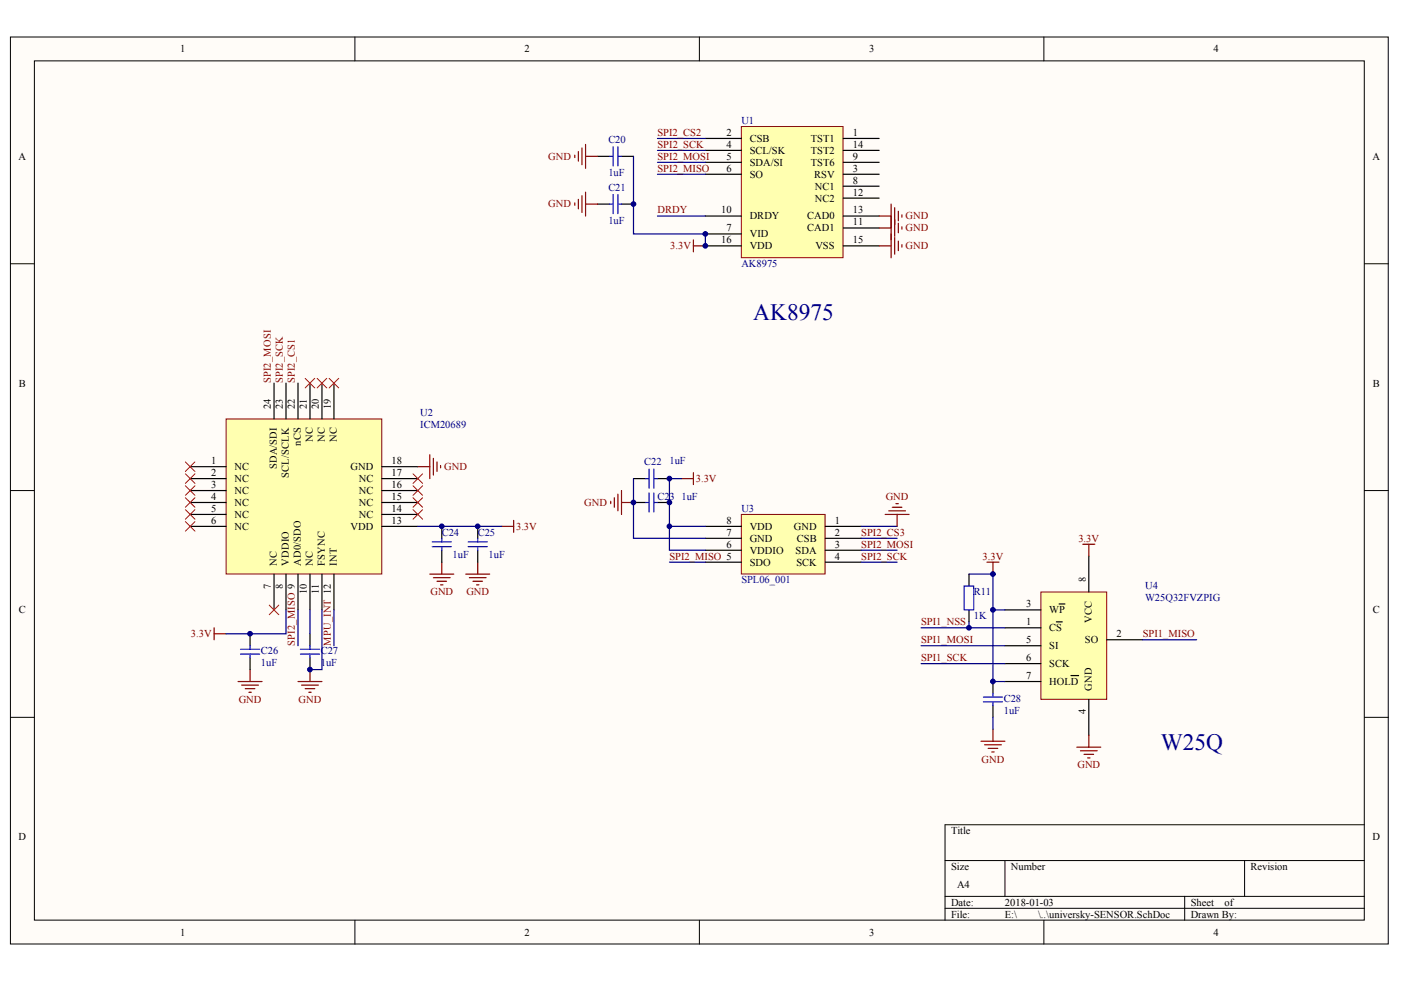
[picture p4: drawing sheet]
<svg xmlns="http://www.w3.org/2000/svg" width="287mm" height="202mm" viewBox="0 0 287 202" stroke-linecap="round" stroke-linejoin="round" font-family="sans-serif">
<defs><g id="words">
<g font-size="4.8" fill="#000080">
<text x="154.2" y="65.6">AK8975</text>
<text x="237.6" y="153.6">W25Q</text>
</g>
<g font-size="2.2">
<text x="36.9" y="10.7">1</text>
<text x="107.4" y="10.7">2</text>
<text x="177.9" y="10.7">3</text>
<text x="248.4" y="10.7">4</text>
<text x="148.7" y="27.8">2</text>
<text x="153.5" y="29.1">CSB</text>
<text x="166" y="29.1">TST1</text>
<text x="174.6" y="27.8">1</text>
<text x="3.8" y="32.7">A</text>
<text x="148.7" y="30.3">4</text>
<text x="148.7" y="32.7">5</text>
<text x="148.7" y="35.2">6</text>
<text x="153.5" y="31.5">SCL/SK</text>
<text x="153.5" y="33.9">SDA/SI</text>
<text x="166" y="31.5">TST2</text>
<text x="166" y="33.9">TST6</text>
<text x="174.6" y="30.3">14</text>
<text x="174.6" y="32.7">9</text>
<text x="174.6" y="35.2">3</text>
<text x="281" y="32.7">A</text>
<text x="153.5" y="36.4">SO</text>
<text x="166.7" y="36.4">RSV</text>
<text x="166.8" y="38.8">NC1</text>
<text x="166.8" y="41.3">NC2</text>
<text x="174.6" y="37.6">8</text>
<text x="174.6" y="40.1">12</text>
<text x="147.6" y="43.7">10</text>
<text x="148.7" y="47.4">7</text>
<text x="153.5" y="44.9">DRDY</text>
<text x="165.3" y="47.4">CAD1</text>
<text x="165.3" y="44.9">CAD0</text>
<text x="174.6" y="46.2">11</text>
<text x="174.6" y="43.7">13</text>
<text x="147.6" y="49.8">16</text>
<text x="153.5" y="48.6">VID</text>
<text x="153.5" y="51.1">VDD</text>
<text x="166.9" y="51.1">VSS</text>
<text x="174.6" y="49.8">15</text>
<text x="3.9" y="79.2">B</text>
<text x="281.1" y="79.2">B</text>
<text x="43.2" y="95.1">1</text>
<text x="80.1" y="95.1">18</text>
<text x="43.2" y="97.5">2</text>
<text x="43.2" y="99.9">3</text>
<text x="48" y="96.3">NC</text>
<text x="48" y="98.7">NC</text>
<text x="48" y="101.2">NC</text>
<text x="71.8" y="96.3">GND</text>
<text x="73.5" y="101.2">NC</text>
<text x="73.5" y="98.7">NC</text>
<text x="80.1" y="99.9">16</text>
<text x="80.1" y="97.5">17</text>
<text x="43.2" y="102.4">4</text>
<text x="43.2" y="104.8">5</text>
<text x="43.2" y="107.3">6</text>
<text x="48" y="103.6">NC</text>
<text x="48" y="106.1">NC</text>
<text x="73.5" y="106.1">NC</text>
<text x="73.5" y="103.6">NC</text>
<text x="80.1" y="107.3">13</text>
<text x="80.1" y="104.8">14</text>
<text x="80.1" y="102.4">15</text>
<text x="148.7" y="107.3">8</text>
<text x="170.9" y="107.3">1</text>
<text x="48" y="108.5">NC</text>
<text x="71.8" y="108.5">VDD</text>
<text x="148.7" y="112.2">6</text>
<text x="148.7" y="109.7">7</text>
<text x="153.5" y="113.4">VDDIO</text>
<text x="153.5" y="110.9">GND</text>
<text x="153.5" y="108.5">VDD</text>
<text x="162.5" y="108.5">GND</text>
<text x="162.9" y="113.4">SDA</text>
<text x="163.1" y="110.9">CSB</text>
<text x="170.9" y="112.2">3</text>
<text x="170.9" y="109.7">2</text>
<text x="153.5" y="115.8">SDO</text>
<text x="163" y="115.8">SCK</text>
<text x="170.9" y="114.6">4</text>
<text x="3.9" y="125.6">C</text>
<text x="210" y="124.4">3</text>
<text x="214.8" y="125.6">WP</text>
<text x="281.1" y="125.6">C</text>
<text x="210" y="128.1">1</text>
<text x="210" y="131.7">5</text>
<text x="214.8" y="129.3">CS</text>
<text x="222.1" y="131.7">SO</text>
<text x="228.5" y="130.5">2</text>
<text x="210" y="135.4">6</text>
<text x="214.8" y="132.9">SI</text>
<text x="214.8" y="136.6">SCK</text>
<text x="210" y="139.1">7</text>
<text x="214.8" y="140.3">HOLD</text>
<text x="3.8" y="172.1">D</text>
<text x="194.7" y="170.8">Title</text>
<text x="281" y="172.1">D</text>
<text x="194.7" y="178.2">Size</text>
<text x="207" y="178.2">Number</text>
<text x="256" y="178.2">Revision</text>
<text x="194.7" y="185.5">Date:</text>
<text x="195.9" y="181.8">A4</text>
<text x="205.7" y="185.5">2018-01-03</text>
<text x="243.7" y="185.5">Sheet</text>
<text x="250.7" y="185.5">of</text>
<text x="36.9" y="191.6">1</text>
<text x="107.4" y="191.6">2</text>
<text x="177.9" y="191.6">3</text>
<text x="194.7" y="187.9">File:</text>
<text x="205.7" y="187.9">E:\</text>
<text x="212.5" y="187.9">\..\universky-SENSOR.SchDoc</text>
<text x="243.7" y="187.9">Drawn By:</text>
<text x="248.4" y="191.6">4</text>
</g>
<g font-size="2.2" fill="#000080">
<text x="124.5" y="29.3">C20</text>
<text x="151.8" y="25.4">U1</text>
<text x="124.5" y="36.1">1uF</text>
<text x="124.5" y="39.1">C21</text>
<text x="124.5" y="45.9">1uF</text>
<text x="151.8" y="54.7">AK8975</text>
<text x="86" y="85.3">U2</text>
<text x="86" y="87.7">ICM20689</text>
<text x="131.9" y="95.3">C22</text>
<text x="137" y="95.1">1uF</text>
<text x="134.6" y="102.4">C2</text>
<text x="137.1" y="102.4">3</text>
<text x="139.5" y="102.4">1uF</text>
<text x="151.8" y="104.8">U3</text>
<text x="90.4" y="109.7">C24</text>
<text x="97.8" y="109.7">C25</text>
<text x="92.6" y="114.4">1uF</text>
<text x="100" y="114.4">1uF</text>
<text x="151.8" y="119.5">SPL06_001</text>
<text x="199.4" y="121.9">R11</text>
<text x="234.4" y="120.7">U4</text>
<text x="234.4" y="123.2">W25Q32FVZPIG</text>
<text x="199.4" y="126.8">1K</text>
<text x="53.4" y="136.4">1uF</text>
<text x="53.4" y="133.9">C26</text>
<text x="65.7" y="136.4">1uF</text>
<text x="65.7" y="133.9">C27</text>
<text x="205.5" y="143.7">C28</text>
<text x="205.5" y="146.1">1uF</text>
</g>
<g font-size="2.2" fill="#800000">
<text x="134.6" y="27.8">SPI2_CS2</text>
<text x="112.2" y="32.7">GND</text>
<text x="134.6" y="30.3">SPI2_SCK</text>
<text x="134.6" y="32.7">SPI2_MOSI</text>
<text x="134.6" y="35.2">SPI2_MISO</text>
<text x="112.2" y="42.5">GND</text>
<text x="134.6" y="43.7">DRDY</text>
<text x="185.4" y="47.4">GND</text>
<text x="185.4" y="44.9">GND</text>
<text x="137.2" y="51.1">3.3V</text>
<text x="185.4" y="51.1">GND</text>
<text x="90.9" y="96.3">GND</text>
<text x="142.4" y="98.7">3.3V</text>
<text x="119.6" y="103.6">GND</text>
<text x="181.3" y="102.4">GND</text>
<text x="105.6" y="108.5">3.3V</text>
<text x="176.3" y="112.2">SPI2_MOSI</text>
<text x="176.3" y="109.7">SPI2_CS3</text>
<text x="220.8" y="110.9">3.3V</text>
<text x="137" y="114.6">SPI2_MISO 5</text>
<text x="176.3" y="114.6">SPI2_SCK</text>
<text x="201.1" y="114.6">3.3V</text>
<text x="88.1" y="121.9">GND</text>
<text x="95.5" y="121.9">GND</text>
<text x="39.1" y="130.5">3.3V</text>
<text x="188.6" y="128.1">SPI1_NSS</text>
<text x="188.6" y="131.7">SPI1_MOSI</text>
<text x="233.9" y="130.5">SPI1_MISO</text>
<text x="188.6" y="135.4">SPI1_SCK</text>
<text x="48.9" y="143.9">GND</text>
<text x="61.1" y="143.9">GND</text>
<text x="200.9" y="156.2">GND</text>
<text x="220.6" y="157.4">GND</text>
</g>
<g font-size="2.1">
<text x="55.5" y="83.8" transform="rotate(-90 55.5 83.8)">24</text>
<text x="57.9" y="83.8" transform="rotate(-90 57.9 83.8)">23</text>
<text x="60.4" y="83.8" transform="rotate(-90 60.4 83.8)">22</text>
<text x="62.8" y="83.8" transform="rotate(-90 62.8 83.8)">21</text>
<text x="65.3" y="83.8" transform="rotate(-90 65.3 83.8)">20</text>
<text x="67.7" y="83.8" transform="rotate(-90 67.7 83.8)">19</text>
<text x="61.6" y="91.3" transform="rotate(-90 61.6 91.3)">nCS</text>
<text x="64.1" y="90.6" transform="rotate(-90 64.1 90.6)">NC</text>
<text x="66.5" y="90.6" transform="rotate(-90 66.5 90.6)">NC</text>
<text x="69" y="90.6" transform="rotate(-90 69 90.6)">NC</text>
<text x="56.7" y="96.1" transform="rotate(-90 56.7 96.1)">SDA/SDI</text>
<text x="59.1" y="97.8" transform="rotate(-90 59.1 97.8)">SCL/SCLK</text>
<text x="56.7" y="115.9" transform="rotate(-90 56.7 115.9)">NC</text>
<text x="59.1" y="115.9" transform="rotate(-90 59.1 115.9)">VDDIO</text>
<text x="61.6" y="115.9" transform="rotate(-90 61.6 115.9)">AD0/SDO</text>
<text x="64.1" y="115.9" transform="rotate(-90 64.1 115.9)">NC</text>
<text x="66.5" y="115.9" transform="rotate(-90 66.5 115.9)">FSYNC</text>
<text x="69" y="115.9" transform="rotate(-90 69 115.9)">INT</text>
<text x="222.3" y="119.3" transform="rotate(-90 222.3 119.3)">8</text>
<text x="55.5" y="120.6" transform="rotate(-90 55.5 120.6)">7</text>
<text x="57.9" y="120.6" transform="rotate(-90 57.9 120.6)">8</text>
<text x="62.8" y="121.7" transform="rotate(-90 62.8 121.7)">10</text>
<text x="65.3" y="121.7" transform="rotate(-90 65.3 121.7)">11</text>
<text x="223.5" y="127.5" transform="rotate(-90 223.5 127.5)">VCC</text>
<text x="223.5" y="141.5" transform="rotate(-90 223.5 141.5)">GND</text>
<text x="222.3" y="146.3" transform="rotate(-90 222.3 146.3)">4</text>
</g>
<g font-size="2.1" fill="#800000">
<text x="55.5" y="78.5" transform="rotate(-90 55.5 78.5)">SPI2_MOSI</text>
<text x="57.9" y="78.5" transform="rotate(-90 57.9 78.5)">SPI2_SCK</text>
<text x="60.4" y="78.5" transform="rotate(-90 60.4 78.5)">SPI2_CS1</text>
<text x="60.4" y="132.2" transform="rotate(-90 60.4 132.2)">SPI2_MISO 9</text>
<text x="67.7" y="132.2" transform="rotate(-90 67.7 132.2)">MPU_INT 12</text>
</g>
</g></defs>
<g fill="#fffcf8" stroke="#000" stroke-width=".2">
<path d="M2.1 7.6h282.1v185.7h-282.1z"/>
<path d="M7 12.5h272.3v175.9h-272.3z"/>
</g>
<g fill="none" stroke="#000" stroke-width=".2">
<path d="M72.7 7.6v4.9M143.2 7.6v4.9M213.7 7.6v4.9M2.1 54h4.9M279.3 54h4.9M2.1 100.5h4.9M279.3 100.5h4.9M2.1 146.9h4.9M279.3 146.9h4.9M193.5 176.2h85.8M205.7 176.2v7.4M254.8 176.2v7.4"/>
<path d="M279.3 168.9h-85.8v19.6M72.7 188.5v4.9M143.2 188.5v4.9M193.5 183.6h85.8M193.5 186h85.8M213.7 188.5v4.9M242.5 183.6v4.9"/>
</g>
<path d="M151.8 25.9h20.8v26.9h-20.8z" fill="#ffffb0" stroke="#800000" stroke-width=".2"/>
<g fill="none" stroke="#000" stroke-width=".25">
<path d="M122.3 32h2.5M127.2 32h2.5M144.4 28.4h7.4M144.4 30.8h7.4M144.4 33.2h7.4M144.4 35.7h7.4M172.6 28.4h7.4M172.6 30.8h7.4M172.6 33.2h7.4M172.6 35.7h7.4M172.6 38.1h7.4M122.3 41.8h2.5"/>
<path d="M127.2 41.8h2.5M144.4 44.2h7.4M144.4 47.9h7.4M144.4 50.4h7.4M172.6 44.2h7.4M172.6 50.4h7.4M172.6 46.7h7.4M172.6 40.6h7.4"/>
</g>
<path d="M124.8 32h.7M125.5 30.1v3.9M125.5 39.8v4M126.5 30.1v3.9M126.5 39.8v4M126.5 32h.7M124.8 41.8h.7M126.5 41.8h.7" fill="none" stroke="#00f" stroke-width=".25"/>
<g fill="none" stroke="#800000" stroke-width=".25">
<path d="M117.7 31.8v.5M118.4 31v2M119.1 30.3v3.4M119.9 29.6v4.9M119.9 39.4v4.8M119.9 32h2.4M117.7 41.6v.4M118.4 40.8v2M119.1 40.1v3.4M119.9 41.8h2.4M142 50.4h2.4M142 49.1v2.5"/>
<path d="M180 50.4h2.4M180 46.7h2.4M180 44.2h2.4M182.4 41.8v11M183.2 42.5v5.9M183.2 48.6v3.5M183.9 43.3v1.9M183.9 45.7v2M183.9 49.4v1.9M184.6 44v.5M184.6 46.4v.5M184.6 50.1v.5"/>
</g>
<path d="M213.1 121.2h13.5v22h-13.5z" fill="#ffffb0" stroke="#800000" stroke-width=".2"/>
<g fill="none" stroke="#000" stroke-width=".25">
<path d="M198.4 117.6v2.4M222.9 113.9v7.3M198.4 124.9v2.5M203.3 139.6v2.4M205.7 124.9h7.4M205.7 128.6h7.4M205.7 132.2h7.4M205.7 135.9h7.4M205.7 139.6h7.4M216.3 127.4h1.2M216.8 123.7h1.2M219.2 138.4h1.6"/>
<path d="M226.6 131h7.3M203.3 144.5v2.4M222.9 143.2v7.4"/>
</g>
<path d="M197.4 120h1.9v4.9h-1.9zM201.3 143.7h3.9M201.3 142.8h3.9M203.3 142v.8M203.3 143.7v.8" fill="none" stroke="#00f" stroke-width=".25"/>
<g fill="none" stroke="#800000" stroke-width=".25">
<path d="M202 115.1h2.5M203.3 115.1v2.5M221.7 111.5h2.4M222.9 111.5v2.4M200.8 151.8h4.9M201.6 152.5h3.4M202.3 153.3h2M203 154h.5M203.3 149.4v2.4M220.4 153h5M221.2 153.8h3.4M221.9 154.5h2"/>
<path d="M222.7 155.2h.4M222.9 150.6v2.4"/>
</g>
<g fill="none" stroke="#000080" stroke-width=".25">
<path d="M129.7 32v15.9h14.7v2.5M134.6 30.8h9.8M134.6 33.2h9.8M134.6 35.7h9.8M134.6 44.2h9.8M198.4 117.6h4.9v22h2.4M188.6 132.2h17.1M188.6 135.9h17.1M188.6 128.6h17.1M198.4 127.4v1.2M203.3 124.9h2.4M233.9 131h11.1"/>
<path d="M203.3 146.9v2.5"/>
</g>
<path d="M46.3 85.8h31.9v31.8h-31.9z" fill="#ffffb0" stroke="#800000" stroke-width=".2"/>
<g fill="none" stroke="#000" stroke-width=".25">
<path d="M56.1 78.5v7.3M58.6 78.5v7.3M61 78.5v7.3M63.5 78.5v7.3M65.9 78.5v7.3M68.4 78.5v7.3M38.9 95.6h7.4M38.9 98h7.4M78.2 95.6h7.3M78.2 98h7.3M38.9 100.5h7.4M38.9 102.9h7.4"/>
<path d="M38.9 105.4h7.4M38.9 107.8h7.4M56.1 117.6v7.3M58.6 117.6v7.3M61 117.6v7.3M63.5 117.6v7.3M65.9 117.6v7.3M68.4 117.6v7.3M78.2 100.5h7.3M78.2 102.9h7.3M78.2 105.4h7.3M78.2 107.8h7.3"/>
<path d="M90.4 107.8v2.4M90.4 112.7v2.4M97.8 107.8v2.4M97.8 112.7v2.4M51.2 129.8v2.4M51.2 134.7v2.4M63.5 129.8v2.4M63.5 134.7v2.4"/>
</g>
<g fill="none" stroke="#800000" stroke-width=".25">
<path d="M85.5 95.6h2.5M88 93.1v4.9M88.7 93.9v3.4M89.5 94.6v2M90.2 95.3v.5M88 117.6h4.9M88.7 118.3h3.5M89.5 119h1.9M90.2 119.8h.5M90.4 115.1v2.5M95.3 117.6h5M96.1 118.3h3.4"/>
<path d="M96.8 119h2M97.6 119.8h.4M97.8 115.1v2.5M102.7 107.8h2.5M105.2 106.6v2.4M43.8 128.6v2.4M43.8 129.8h2.5M48.7 139.6h4.9M51.2 137.1v2.5M61 139.6h4.9M63.5 137.1v2.5M49.5 140.3h3.4"/>
<path d="M50.2 141h2M50.9 141.8h.5M61.7 140.3h3.5M62.5 141h1.9M63.2 141.8h.5"/>
</g>
<path d="M134.6 28.4h9.8M85.5 107.8h17.2M58.6 124.9v4.9h-12.3M61 124.9v7.3M63.5 124.9v4.9M68.4 124.9v7.3" fill="none" stroke="#000080" stroke-width=".25"/>
<g fill="none" stroke="#00f" stroke-width=".25">
<path d="M88.5 111h3.9M88.5 112h3.9M90.4 110.2v.8M90.4 112v.7M95.8 111h4M95.8 112h4M97.8 110.2v.8M97.8 112v.7M49.2 133h4M49.2 134h4M51.2 132.2v.8M51.2 134v.7"/>
<path d="M61.5 133h3.9M61.5 134h3.9M63.5 132.2v.8M63.5 134v.7"/>
</g>
<path d="M151.8 105.4h17.1v12.2h-17.1z" fill="#ffffb0" stroke="#800000" stroke-width=".2"/>
<path d="M129.7 98h2.4M134.6 98h2.4M129.7 102.9h2.4M134.6 102.9h2.4M144.4 115.1h7.4M144.4 112.7h7.4M144.4 110.2h7.4M144.4 107.8h7.4M168.9 115.1h7.4M168.9 112.7h7.4M168.9 110.2h7.4M168.9 107.8h7.4" fill="none" stroke="#000" stroke-width=".25"/>
<path d="M139.5 98h2.5M142 96.8v2.4M125 102.7v.5M125.8 101.9v2M126.5 101.2v3.4M127.2 100.5v4.9M127.2 102.9h2.5M181.2 105.4h4.9M181.9 104.6h3.5M182.7 103.9h1.9M183.4 103.2h.5M183.7 105.4v2.4" fill="none" stroke="#800000" stroke-width=".25"/>
<path d="M132.1 98h.8M132.9 96.1v3.9M133.9 96.1v3.9M133.9 98h.7M132.1 102.9h.8M132.9 101v3.9M133.9 101v3.9M133.9 102.9h.7" fill="none" stroke="#00f" stroke-width=".25"/>
<path d="M129.7 98v12.2h14.7M139.5 98h-2.5v9.8h7.4M137 107.8v4.9h7.4M137 115.1h7.4M176.3 115.1h7.4M176.3 107.8h7.4M176.3 110.2h7.4M176.3 112.7h7.4M65.9 124.9v12.2h-2.4" fill="none" stroke="#000080" stroke-width=".25"/>
<g fill="none" stroke="#f00" stroke-width=".2">
<path d="M62.5 77.5l1.9 1.9M64.4 77.5l-1.9 1.9M64.9 77.5l2 1.9M66.9 77.5l-2 1.9M67.4 77.5l1.9 1.9M69.3 77.5l-1.9 1.9M37.9 94.6l2 2M37.9 97l2 2M37.9 99.5l2 1.9M39.9 94.6l-2 2M39.9 97l-2 2M39.9 99.5l-2 1.9"/>
<path d="M84.6 97l1.9 2M84.6 99.5l1.9 1.9M86.5 97l-1.9 2M86.5 99.5l-1.9 1.9M37.9 101.9l2 2M37.9 104.4l2 1.9M37.9 106.8l2 2M39.9 101.9l-2 2M39.9 104.4l-2 1.9M39.9 106.8l-2 2M84.6 101.9l1.9 2M84.6 104.4l1.9 1.9"/>
<path d="M86.5 101.9l-1.9 2M86.5 104.4l-1.9 1.9M55.1 123.9l2 2M57.1 123.9l-2 2"/>
</g>
<g fill="#000080" stroke="#000080" stroke-width=".2">
<circle cx="51.2" cy="129.8" r=".48"/>
<circle cx="63.4" cy="137.1" r=".48"/>
<circle cx="90.4" cy="107.8" r=".48"/>
<circle cx="97.8" cy="107.8" r=".48"/>
<circle cx="129.7" cy="102.9" r=".48"/>
<circle cx="129.7" cy="41.8" r=".48"/>
<circle cx="137" cy="107.8" r=".48"/>
<circle cx="137" cy="102.9" r=".48"/>
<circle cx="137" cy="98" r=".48"/>
<circle cx="144.4" cy="50.3" r=".48"/>
<circle cx="144.4" cy="47.9" r=".48"/>
<circle cx="198.4" cy="128.6" r=".48"/>
<circle cx="203.3" cy="139.6" r=".48"/>
<circle cx="203.3" cy="124.9" r=".48"/>
<circle cx="203.3" cy="117.6" r=".48"/>
</g>
<use href="#words"/>
</svg>
